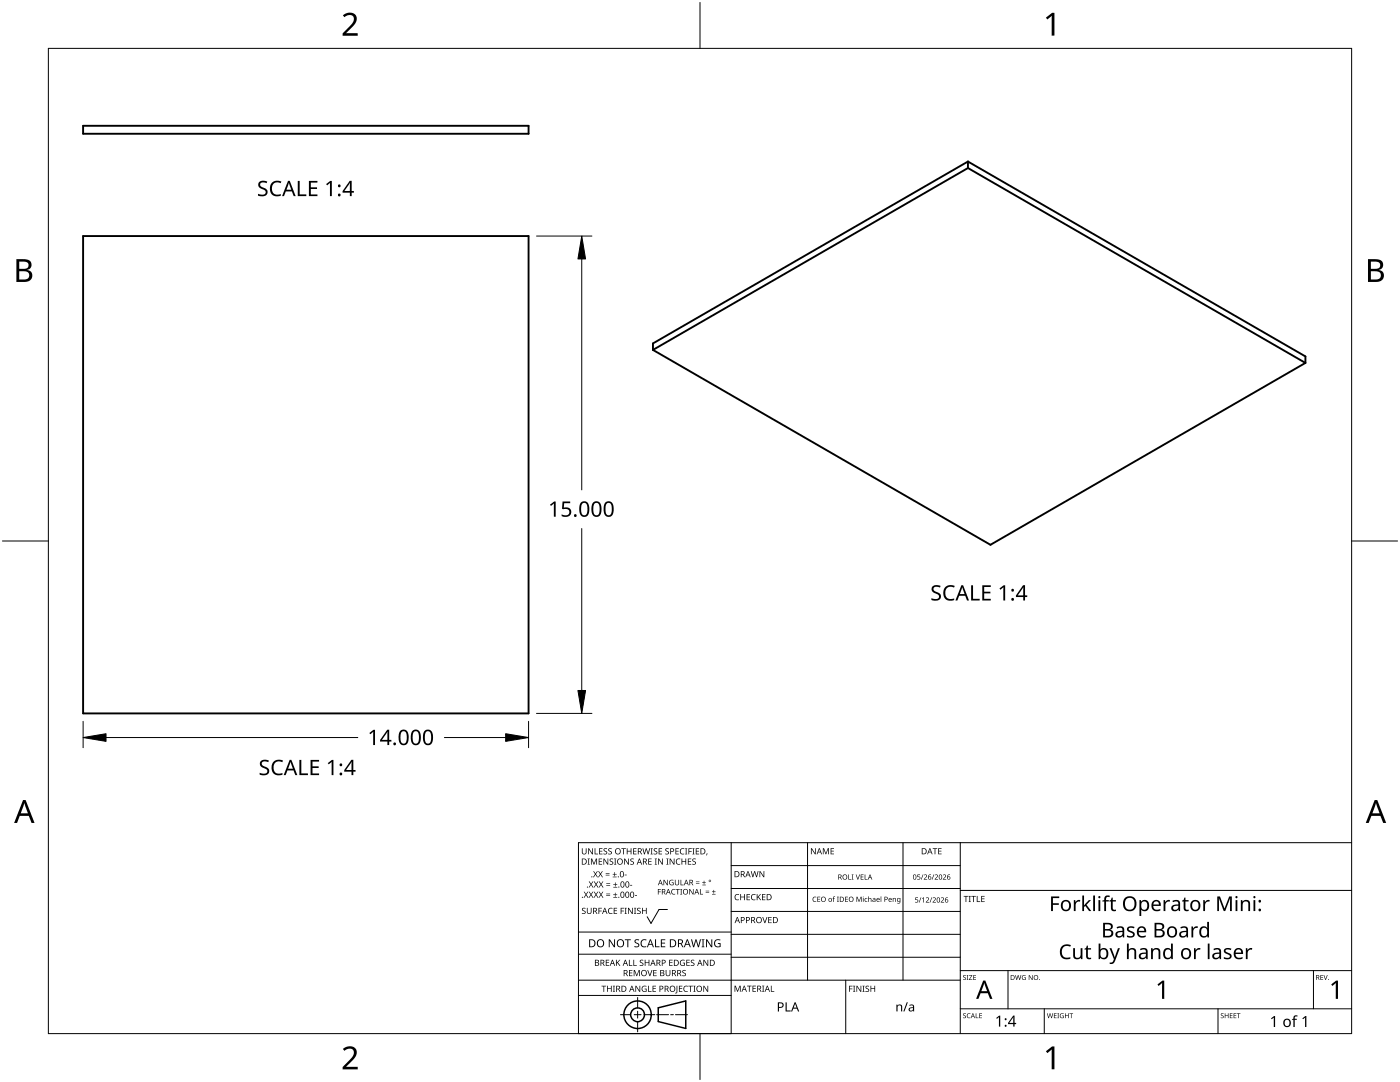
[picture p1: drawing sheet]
<svg xmlns="http://www.w3.org/2000/svg" width="279mm" height="216mm" viewBox="0 0 279 216" stroke-linecap="round" stroke-linejoin="round" font-family="sans-serif">
<path d="M16.6 25.1h88.9v1.6h-88.9zM193.2 32.2v1.3M193.2 33.5l-62.9 36.3M193.2 32.2l-62.9 36.3v1.3M193.2 32.2l67.3 38.9v1.3M193.2 33.5l67.3 38.9M16.6 47.1h88.9v95.3h-88.9zM130.3 69.8l67.4 38.9 62.8-36.3" fill="none" stroke="#000" stroke-width=".38"/>
<path d="M9.7 9.7h260v196.5h-260z" fill="none" stroke="#000" stroke-width=".2"/>
<path d="M139.7 .5v9.2M.5 108h9.2M269.7 108h9.2M139.7 206.2v9.2" fill="none" stroke="#000" stroke-width=".2"/>
<g fill="#000">
<path d="M68.4 3.1a1.64 1.64 0 0 1 2.8 .4 2.52 2.52 0 0 1-1.2 2.2l-.9 .9h2.3v.5h-3v-.4l1.2-1.2a1.95 1.95 0 0 0 .9-2.2 1.23 1.23 0 0 0-1.8 .1zM208.7 3.5l1.3-.9h.4v4.5h-.5v-4l-.9 .8zM68.4 209.3a1.64 1.64 0 0 1 2.8 .4 2.52 2.52 0 0 1-1.2 2.2l-.9 1h2.3v.5h-3v-.5l1.2-1.2a1.95 1.95 0 0 0 .9-2.1 1.23 1.23 0 0 0-1.8 .1zM208.7 209.8l1.3-1h.4v4.6h-.5v-4l-.9 .7z"/>
<path d="M3.3 51.7h1.3a1.28 1.28 0 0 1 1.7 1.3 1.04 1.04 0 0 1-.9 .9 1.23 1.23 0 0 1 1 1.5 1.23 1.23 0 0 1-1.5 .9h-1.6zM3.8 54.1v1.7h1a.86 .86 0 0 0 1-.9 .86 .86 0 0 0-1.1-.8zM3.8 52.2v1.4h.9a.78 .78 0 0 0 1-.7 .78 .78 0 0 0-1.1-.7z"/>
<path d="M273 51.7h1.3a1.28 1.28 0 0 1 1.7 1.3 1.04 1.04 0 0 1-.8 .9 1.23 1.23 0 0 1 1 1.5 1.23 1.23 0 0 1-1.6 .9h-1.6zM273.6 54.1v1.7h.9a.86 .86 0 0 0 1.1-.9 .86 .86 0 0 0-1.1-.8zM273.6 52.2v1.4h.8a.78 .78 0 0 0 1-.7 .78 .78 0 0 0-1.1-.7z"/>
<path d="M4.6 159.6h.5l1.8 4.6h-.6l-.6-1.4h-1.8l-.5 1.4h-.6zM4.8 160.2l-.7 2.1h1.5z"/>
<path d="M274.3 159.6h.6l1.7 4.6h-.6l-.5-1.4h-1.8l-.6 1.4h-.5zM274.6 160.2l-.7 2.1h1.4z"/>
</g>
<g fill="none" stroke="#000" stroke-width=".2">
<path d="M145.9 168.1v38.1h-30.5v-38.1h154.3M145.9 172.7h45.7M145.9 177.3h45.7M161.2 168.1v27.5M180.2 168.1v27.5M191.6 168.1v38.1M191.6 177.7h78.1M115.4 198.6h30.5M115.4 195.6h76.2M115.4 190.4h30.5M115.4 186h30.5M127.3 199v2.1"/>
<path d="M133.2 181.5h-1.7l-1.6 2.8-.7-1.4M145.9 181.9h45.7M145.9 186.4h45.7M145.9 191h45.7M168.8 195.6v10.6M191.6 193.7h78.1M201.2 193.7v7.6M262.1 193.7v7.6M123.8 202.5h2.1M126.6 202.5h1.3M127.3 201.8v1.4M127.3 203.8v2.1"/>
<path d="M128.6 202.5h2.1M131 202.5h2.4M133.8 202.5h.6M134.8 202.5h2.4M191.6 201.3h78.1M208.4 201.3v4.9M243.1 201.3v4.9"/>
</g>
<g fill="#000">
<path d="M116.1 169.3h.2v.8a.32 .32 0 0 0 .3 .3 .32 .32 0 0 0 .3-.3v-.8h.2v.8a.47 .47 0 0 1-.5 .4 .47 .47 0 0 1-.5-.5zM116.5 177.9h.2l.3 .5 .3-.5h.1l-.4 .6 .4 .6h-.1l-.3-.5-.4 .5h-.1l.4-.6zM117.3 171.3h.4l-.1 .1v1l.1 .1h-.4l.1-.1v-1zM117.4 169.3h.2l.6 1v-1h.1v1.2h-.1l-.7-1v1h-.1zM117.5 177.9h.2l.3 .5 .3-.5h.1l-.4 .6 .4 .6h-.1l-.4-.5-.3 .5h-.1l.4-.6zM117.5 175.9h.2l.3 .5 .3-.5h.1l-.4 .6 .5 .6h-.2l-.3-.5-.4 .5h-.1l.4-.6zM117.9 171.3h.3l.3 1 .4-1h.3v1.2h-.2v-1l-.4 1h-.1l-.4-1v1h-.2zM118.7 169.3h.1v1h.6v.2h-.7zM118.4 173.8h.1l.3 .5 .3-.5h.2l-.4 .6 .4 .7h-.1l-.4-.6-.3 .6h-.1l.4-.7zM118.5 177.9h.2l.2 .5 .3-.5h.2l-.4 .6 .4 .6h-.1l-.4-.5-.3 .5h-.1l.4-.6zM118.5 175.9h.2l.3 .5 .3-.5h.1l-.4 .6 .4 .6h-.1l-.3-.5-.4 .5h-.1l.4-.6zM119.5 171.3h.7v.1h-.6v.4h.5v.2h-.5v.4h.6v.1h-.7z"/>
<path d="M119.6 169.3h.6v.1h-.5v.4h.5v.1h-.5v.4h.5v.2h-.6zM119.4 173.8h.1l.3 .5 .3-.5h.2l-.4 .6 .4 .7h-.1l-.4-.6-.3 .6h-.2l.5-.7zM119.5 177.9h.1l.3 .5 .3-.5h.2l-.4 .6 .4 .6h-.1l-.4-.5-.3 .5h-.1l.4-.6zM119.5 175.9h.2l.3 .5 .3-.5h.1l-.4 .6 .4 .6h-.1l-.4-.5-.3 .5h-.1l.4-.6zM120.9 174.6h.8v.1h-.8zM120.9 174.2h.8v.1h-.8zM121 178.7h.8v.1h-.8zM121 178.3h.8v.1h-.8zM121 176.6h.8v.1h-.8zM121 176.3h.8v.1h-.8zM120.5 169.4l.4-.1h.3l-.1 .1a.25 .25 0 0 0-.4-.1 .25 .25 0 0 0 0 .4l.4 .3 .1 .2-.3 .3-.5-.1v-.1h.2a.27 .27 0 0 0 .4-.1 .27 .27 0 0 0-.3-.3l-.2-.2zM120.4 171.3h.2l.7 1-.1-1h.2v1.2h-.2l-.6-1v1h-.2z"/>
<path d="M121.4 169.4l.5-.1h.2v.1a.25 .25 0 0 0-.4-.1 .25 .25 0 0 0 0 .4l.4 .3v.2l-.2 .3-.5-.1v-.1h.1a.27 .27 0 0 0 .5-.1 .27 .27 0 0 0-.4-.3l-.2-.2zM122.3 174.9h.8v.2h-.8zM122.4 179h.8v.1h-.8zM122.4 177h.8v.1h-.8zM121.7 171.4l.4-.1 .3 .1-.1 .1a.25 .25 0 0 0-.4-.1 .25 .25 0 0 0 0 .4 .42 .42 0 0 1 .5 .5 .42 .42 0 0 1-.7 .2l-.1-.2 .2 .1a.27 .27 0 0 0 .5-.2 .27 .27 0 0 0-.4-.3l-.2-.2zM122.6 174h.1v.4h.4v.1h-.4v.4h-.1v-.4h-.3v-.1h.3zM122.7 178.1h.1v.4h.4v.1h-.4v.3h-.1v-.3h-.3v-.1h.3zM122.7 176.1h.2v.3h.3v.2h-.3v.3h-.2v-.3h-.3v-.2h.3zM122.6 171.3h.4l-.1 .1v1l.1 .1h-.4l.1-.1v-1zM124 169.3h.9v.1h-.4v1.1h-.1v-1.1h-.4zM124.7 174.5h.4v.2h-.4zM124.6 171.3h.1l.7 1v-1h.1v1.2h-.2l-.6-1v1h-.1z"/>
<path d="M125.7 176.6h.5v.1h-.5zM125.1 169.3h.1v.5h.7v-.5h.1v1.2h-.1v-.6h-.7v.6h-.1zM125.8 171.4l.5-.1 .2 .1v.1a.25 .25 0 0 0-.4-.1 .25 .25 0 0 0 0 .4 .42 .42 0 0 1 .4 .5 .42 .42 0 0 1-.7 .2v-.2l.1 .1a.27 .27 0 0 0 .5-.2 .27 .27 0 0 0-.4-.3l-.2-.2zM126.7 178.6h.4v.2h-.4zM126.4 169.3h.6v.1h-.5v.4h.5v.1h-.5v.4h.5v.2h-.6zM128.2 169.3h.2l.2 1 .3-1h.2l.2 1 .3-1h.1l-.3 1.2h-.1l-.3-1.1-.3 1.1h-.2zM129.4 171.3h.7v.1h-.6v.4h.5v.2h-.5v.4h.6v.1h-.7zM129.8 169.3h.5l-.2 .1v1l.2 .1h-.5l.2-.1v-1zM130.7 171.3h.4l-.1 .1v1l.1 .1h-.4l.1-.1v-1zM130.5 169.4l.4-.1h.3l-.1 .1a.25 .25 0 0 0-.4-.1 .25 .25 0 0 0 0 .4l.4 .3 .1 .2-.2 .3-.6-.1v-.1h.2a.27 .27 0 0 0 .4-.1 .27 .27 0 0 0-.3-.3l-.2-.2zM131.3 177.4h.6v.1h-.5v.4h.5v.1h-.5v.5h-.1zM131.4 169.3h.7v.1h-.5v.4h.5v.1h-.5v.4h.5v.2h-.7z"/>
<path d="M131.3 171.3h.2l.7 1v-1h.1v1.2h-.2l-.6-1v1h-.2zM132.4 175.6h.2l.6 .9v-.9h.1v1h-.2l-.6-.9v.9h-.1zM133 171.3h.4l-.1 .1v1l.1 .1h-.4l.1-.1v-1zM132.8 169.4l.4-.1h.3l-.1 .1a.25 .25 0 0 0-.3-.1 .25 .25 0 0 0 0 .4l.4 .3v.2l-.2 .3-.5-.1v-.1h.1a.27 .27 0 0 0 .5-.1 .27 .27 0 0 0-.4-.3l-.2-.2zM133.7 175.7l.5-.2 .2 .1v.1a.45 .45 0 0 0-.7 .4 .45 .45 0 0 0 .6 .4v-.3h-.2v-.1h.3v.5a.6 .6 0 0 1-.8-.1 .6 .6 0 0 1 .1-.8zM134.1 177.5l.4-.1h.3l-.1 .2a.44 .44 0 0 0-.6 .4 .44 .44 0 0 0 .6 .3 .52 .52 0 0 1-.7 0 .52 .52 0 0 1 .1-.8zM133.6 171.3h.2l.7 1v-1h.1v1.2h-.2l-.6-1v1h-.2zM134.9 177.4h.8v.1h-.4v1h-.1v-1h-.3zM135 171.5l.5-.2 .3 .1-.1 .1a.49 .49 0 0 0-.7 .4 .49 .49 0 0 0 .7 .5 .52 .52 0 0 1-.6 0 .52 .52 0 0 1-.2-.6zM134.8 169.3h.7v.1h-.6v.4h.5v.1h-.5v.4h.6v.2h-.7zM134.7 175.6h.1v.7a.28 .28 0 0 0 .3 .2 .28 .28 0 0 0 .3-.2v-.7h.1v.7a.42 .42 0 0 1-.4 .4 .42 .42 0 0 1-.4-.4zM135.8 175.6h.2v.9h.4v.1h-.6z"/>
<path d="M135.8 177.4h.3l-.1 .1v.9l.1 .1h-.3l.1-.1v-.9zM135.8 169.4l.4-.1h.4l-.1 .1h-.2a.49 .49 0 0 0-.4 .6 .49 .49 0 0 0 .7 .3 .52 .52 0 0 1-.7 .1 .52 .52 0 0 1-.2-.6zM136 171.3h.2v.5h.6v-.5h.1v1.2h-.1v-.5h-.6v.5h-.2zM136.7 169.3h.5l-.2 .1v1l.2 .1h-.5l.2-.1v-1zM137.4 169.3h.7v.1h-.6v.4h.5v.2h-.5v.5h-.1zM137.3 171.3h.7v.1h-.6v.4h.5v.2h-.5v.4h.6v.1h-.7zM137.6 177.4h.1l.6 .9v-.9h.1v1.1h-.1l-.6-.9v.9h-.1zM138.2 169.3h.4l-.1 .1v1l.1 .1h-.4l.1-.1v-1zM138.9 176.2h.7v.1h-.7zM138.9 175.9h.7v.1h-.7zM138.2 171.4l.4-.1 .3 .1-.1 .1a.25 .25 0 0 0-.4-.1 .25 .25 0 0 0 0 .4 .42 .42 0 0 1 .5 .5 .42 .42 0 0 1-.7 .2l-.1-.2 .2 .1a.27 .27 0 0 0 .5-.2 .27 .27 0 0 0-.4-.3l-.2-.2zM138.9 169.3h.6v.1h-.5v.4h.5v.1h-.5v.4h.5v.2h-.6z"/>
<path d="M139.7 177.4h.1v1h.5v.1h-.6zM140.1 176.5h.8v.1h-.8zM140.5 175.7h.1v.3h.3v.2h-.3v.3h-.1v-.3h-.4v-.2h.4zM140.8 178h.7v.2h-.7zM140.8 177.7h.7v.1h-.7zM141 170.3h.2l-.3 .4zM142.1 178.4h.7v.1h-.7zM142.4 177.6h.1v.3h.3v.1h-.3v.3h-.1v-.3h-.3v-.1h.3zM146.8 178.6l.4-.2 .3 .1v.1a.49 .49 0 0 0-.7 .4 .49 .49 0 0 0 .7 .5 .52 .52 0 0 1-.7 0 .52 .52 0 0 1-.2-.6zM147.7 178.4h.2v.5h.6v-.5h.2v1.2h-.2v-.5h-.6v.5h-.2zM149 178.4h.7v.1h-.5v.4h.4v.2h-.4v.4h.5v.1h-.7zM150 178.6l.5-.2 .3 .1-.1 .1a.49 .49 0 0 0-.7 .4 .49 .49 0 0 0 .8 .5 .52 .52 0 0 1-.7 0 .52 .52 0 0 1-.2-.6z"/>
<path d="M149.8 173.8h.2l.3 1.1 .2-1.1h.2l.3 1.1 .2-1.1h.2l-.3 1.2h-.2l-.3-1-.3 1h-.1zM151 178.4h.2v.6l.5-.6h.2l-.5 .5 .5 .7h-.2l-.4-.6-.1 .6h-.2zM151.6 173.8h.1l.7 1v-1h.1v1.2h-.1l-.7-1v1h-.1zM152.1 178.4h.7v.1h-.6v.4h.5v.2h-.5v.4h.6v.1h-.7zM162.3 179.1l.3-.2 .3 .1h-.2a.42 .42 0 0 0-.4 .6 .42 .42 0 0 0 .6 .2 .48 .48 0 0 1-.7-.1 .48 .48 0 0 1 .1-.6zM161.8 169.3h.2l.7 1v-1h.1v1.2h-.2l-.6-1v1h-.2zM163.1 178.9h.6v.1h-.5v.4h.5v.1h-.5v.3h.5v.2h-.6zM164.2 169.3h.2l.4 .9 .4-.9h.2v1.2h-.1v-1.1l-.4 1.1h-.1l-.4-1.1v1.1h-.2zM165.8 169.3h.6v.1h-.5v.4h.5v.1h-.5v.4h.5v.2h-.6zM166.3 178.9h.4l-.3 .2 .2 .2h-.2v.7h-.1v-.7h-.2zM167 178.9h.4l-.1 .1v.9l.1 .1h-.4l.2-.1v-.9zM168.7 178.9h.5v.1h-.4v.4h.4v.1h-.4v.3h.4v.2h-.5z"/>
<path d="M169.3 174.5h.1v.9h.5v.1h-.6zM170 174.5h.3l-.1 .1v.8l.1 .1h-.3l.1-.1v-.8zM170.8 174.5h.1l.3 .9 .3-.9h.1l-.3 1h-.2zM170.9 178.9h.2l.3 .9 .4-.9h.2v1.1h-.2v-.9l-.4 .9-.4-.9 .1 .9h-.2zM172.2 179.2h.1v.8h-.1zM171.8 174.5h.5v.1h-.4v.3h.4v.1h-.4v.4h.4v.1h-.5zM172.6 174.5h.1v.9h.4v.1h-.5zM172.6 179.3l.4-.1 .1 .1a.28 .28 0 0 0-.4 .3 .28 .28 0 0 0 .4 .2l-.2 .2-.3-.1zM173.3 178.9h.1v.4a.29 .29 0 0 1 .3-.1 .29 .29 0 0 1 .2 .3v.5h-.1v-.5a.21 .21 0 0 0-.3-.2 .21 .21 0 0 0-.1 .3v.4h-.1zM175.8 178.9h.1v1.1h-.1zM178.2 179.2l.1 .1a.29 .29 0 0 1 .3-.1 .29 .29 0 0 1 .2 .3v.5h-.1v-.5a.21 .21 0 0 0-.3-.2 .21 .21 0 0 0-.1 .3v.4h-.1zM182.7 179.1h.5v.1h-.4v.3a.34 .34 0 0 1 .4 .1 .34 .34 0 0 1-.1 .5 .34 .34 0 0 1-.5-.2 .27 .27 0 0 0 .4 .1 .27 .27 0 0 0 .1-.3 .27 .27 0 0 0-.4-.1z"/>
<path d="M183.1 174.5h.5v.1h-.4v.3a.34 .34 0 0 1 .4 .2 .34 .34 0 0 1-.1 .4 .34 .34 0 0 1-.5-.1 .27 .27 0 0 0 .4 .1 .27 .27 0 0 0 .1-.4 .27 .27 0 0 0-.4-.1zM183.7 179.1h.2l-.4 1h-.1zM184.2 174.5h.1l-.4 1h-.1zM184.4 174.6a.37 .37 0 0 1 .6 0 .37 .37 0 0 1-.3 .6l-.2 .2h.5v.1h-.6l.2-.4a.27 .27 0 0 0 .3-.3 .27 .27 0 0 0-.4-.2zM185.9 179.1h.1l-.3 1h-.2zM186.3 174.5h.2l-.4 1h-.2zM186.1 169.3h.9v.1h-.3v1.1h-.2v-1.1h-.4zM186.5 174.6a.37 .37 0 0 1 .6 0 .37 .37 0 0 1-.2 .6l-.2 .2h.5v.1h-.7l.3-.4a.27 .27 0 0 0 .3-.3 .27 .27 0 0 0-.4-.2zM187.2 169.3h.7v.1h-.5v.4h.5v.1h-.5v.4h.5v.2h-.7zM188.2 174.6a.37 .37 0 0 1 .6 0 .37 .37 0 0 1-.3 .6l-.2 .2h.5v.1h-.6l.2-.4a.27 .27 0 0 0 .3-.3 .27 .27 0 0 0-.4-.2zM192.3 178.8h.9v.1h-.3v1.1h-.2v-1.1h-.4zM193.3 178.8h.5l-.2 .1v1l.2 .1h-.5l.2-.1v-1z"/>
<path d="M193.8 178.8h1v.1h-.4v1.1h-.2v-1.1h-.4zM194.9 178.8h.2v1.1h.5v.1h-.7zM195.8 178.8h.7v.1h-.5v.4h.5v.1h-.5v.5h.5v.1h-.7zM214.3 179.6h.3l.1 .4 .3-.4h.6l-.1 .3h-.4l-.4 .4v1.5h-.4zM220.5 178.9l.8-.2h.2l-.1 .3a.46 .46 0 0 0-.6 0 .46 .46 0 0 0-.1 .6h.6v.3h-.6v1.9h-.3v-1.9h-.4v-.2l.4-.1zM232.2 179.6h.3l.1 .4 .4-.4h.5l-.1 .3h-.4l-.3 .4-.1 1.5h-.4zM240.1 179.6h.3l.1 .4 .4-.4h.5v.3h-.5l-.3 .4-.1 1.5h-.4zM116.2 181.3l.4-.2 .3 .1-.1 .1a.25 .25 0 0 0-.4-.1 .25 .25 0 0 0 0 .4l.4 .2 .1 .3-.3 .3-.5-.1v-.1h.2a.27 .27 0 0 0 .4-.1 .27 .27 0 0 0-.3-.3l-.2-.2zM117.1 181.1h.2v.8a.32 .32 0 0 0 .3 .3 .32 .32 0 0 0 .3-.3v-.8h.2v.8a.47 .47 0 0 1-.5 .5 .47 .47 0 0 1-.5-.5zM119.4 181.1h.7v.2h-.5v.4h.5v.1h-.5v.6h-.2zM120 196.7h1v.1h-.4v1.1h-.2v-1.1h-.4zM120.9 191.5h.7v.1h-.5v.4h.4v.2h-.4v.4h.5v.1h-.7z"/>
<path d="M121.5 181.3l.4-.2 .4 .1-.1 .1a.49 .49 0 0 0-.7 .5 .49 .49 0 0 0 .7 .4 .52 .52 0 0 1-.6 .1 .52 .52 0 0 1-.3-.6zM121.1 196.7h.2v.5h.6v-.5h.2v1.2h-.2v-.6h-.6v.6h-.2zM121.5 187.4h.2l.9 1.3v-1.3h.1v1.6h-.2l-.8-1.3v1.3h-.2zM122.3 196.7h.4l-.1 .1v1l.1 .1h-.4l.2-.1v-1zM122.5 181.1h.7v.2h-.6v.4h.5v.1h-.5v.4h.6v.2h-.7zM122.9 191.5h.2v.6l.5-.6h.2l-.5 .5 .5 .7h-.2l-.4-.6-.1 .6h-.2zM123.9 181.1h.6v.2h-.5v.4h.5v.1h-.5v.6h-.1zM124.7 181.1h.4l-.2 .2v.9l.2 .2h-.4l.1-.2v-.9zM124.7 187.4h1.2v.2h-.5v1.4h-.2v-1.4h-.5zM125.5 191.5h.2v1.1h.5v.1h-.7zM125.5 193.6h.7v.1h-.5v.4h.5v.1h-.5v.4h.5v.2h-.7zM125.3 181.1h.2l.7 1.1-.1-1.1h.2v1.3h-.2l-.6-1v1h-.2z"/>
<path d="M126.4 191.5h.2v1.1h.5v.1h-.7zM126.5 181.1h.5l-.2 .2v.9l.2 .2h-.5l.2-.2v-.9zM126.5 193.6h.2l.4 1 .4-1h.2v1.2h-.2v-1.1l-.4 1.1h-.1l-.4-1.1v1.1h-.1zM126.7 187.6l.3-.2 .6 .1-.2 .1a.33 .33 0 0 0-.6 .2 .33 .33 0 0 0 .4 .4 .47 .47 0 0 1 .4 .6 .47 .47 0 0 1-.7 .2h-.3v-.2h.2a.35 .35 0 0 0 .6-.2 .35 .35 0 0 0-.5-.4l-.3-.2zM126.8 196.7h.2l.6 1v-1h.2v1.2h-.2l-.7-1 .1 1h-.2zM127.2 181.3l.4-.2 .3 .1-.1 .1a.25 .25 0 0 0-.4-.1 .25 .25 0 0 0 0 .4l.4 .2 .1 .3-.3 .3-.5-.1v-.1h.2a.27 .27 0 0 0 .4-.1 .27 .27 0 0 0-.3-.3l-.2-.2zM127.7 191.6l.5-.1 .2 .1v.1a.25 .25 0 0 0-.4-.1 .25 .25 0 0 0 0 .4l.4 .2v.3l-.2 .2h-.5v-.2l.1 .1a.27 .27 0 0 0 .5-.2 .27 .27 0 0 0-.4-.3l-.2-.2zM128 187.6l.6-.2 .4 .1v.2a.64 .64 0 0 0-1 .5 .64 .64 0 0 0 1 .6v.2a.83 .83 0 0 1-1.1-.3 .83 .83 0 0 1 .1-1.1zM128.2 196.8l.6-.1 .2 .1v.1a.5 .5 0 0 0-.8 .4 .5 .5 0 0 0 .7 .5v-.4h-.3v-.1h.4v.6a.66 .66 0 0 1-.8-.2 .66 .66 0 0 1 0-.9zM128.1 181.1h.2v.6h.6v-.6h.2v1.3h-.2v-.6h-.6v.6h-.2zM129.2 193.6h.1l.4 1 .3-1h.2l-.4 1.2h-.2zM129.3 196.7h.2v1.1h.5v.1h-.7z"/>
<path d="M128.7 191.5h.1v.5h.6v-.5h.2v1.2h-.2v-.5h-.6v.5h-.1zM130.7 187.4h.2v1.4h.7v.2h-.9zM130.2 196.7h.7v.1h-.5v.4h.5v.1h-.5v.5h.5v.1h-.7zM130.4 193.6h.6v.1h-.5v.4h.5v.1h-.5v.4h.5v.2h-.6zM131.9 187.4h.9v.2h-.7v.5h.6v.2h-.6v.5h.7v.2h-.9zM132.8 193.6h.2v.7a.32 .32 0 0 0 .3 .4 .32 .32 0 0 0 .3-.4v-.7h.2v.7a.47 .47 0 0 1-.5 .5 .47 .47 0 0 1-.5-.5zM133.5 191.5h.7v.1h-.5v.4h.5v.2h-.5v.4h.5v.1h-.7zM135 196.7h.2v1.3l-.1 .2h-.3l-.1-.1 .3-.2zM135.5 196.7h.7v.1h-.5v.4h.4v.1h-.4v.5h.5v.1h-.7zM135.8 191.7l.5-.2 .4 .1-.1 .1a.5 .5 0 0 0-.8 .4 .5 .5 0 0 0 .7 .5v-.4h-.2v-.1h.4v.6a.66 .66 0 0 1-.9-.1 .66 .66 0 0 1 0-.9zM136.2 193.7l.4-.2 .3 .1-.1 .1a.25 .25 0 0 0-.4-.1 .25 .25 0 0 0 0 .4 .42 .42 0 0 1 .5 .6 .42 .42 0 0 1-.7 .2l-.1-.2h.2a.27 .27 0 0 0 .5-.1 .27 .27 0 0 0-.4-.3l-.2-.2zM136.5 196.8l.5-.1 .3 .1-.1 .1a.49 .49 0 0 0-.7 .4 .49 .49 0 0 0 .8 .4 .52 .52 0 0 1-.7 .1 .52 .52 0 0 1-.2-.6z"/>
<path d="M137 191.5h.7v.1h-.6v.4h.5v.2h-.5v.4h.6v.1h-.7zM137.4 196.7h.9v.1h-.4v1.1h-.1v-1.1h-.4zM137.9 191.6l.4-.1 .3 .1-.1 .1a.25 .25 0 0 0-.4-.1 .25 .25 0 0 0 0 .4l.4 .2 .1 .3-.2 .2h-.6v-.2l.2 .1a.27 .27 0 0 0 .5-.2 .27 .27 0 0 0-.4-.3l-.2-.2zM138.4 196.7h.4l-.1 .1v1l.1 .1h-.4l.1-.1v-1zM137.9 187.4h.2l.3 1.4 .4-1.4h.2l.4 1.4 .3-1.4h.2l-.4 1.6h-.2l-.4-1.3-.4 1.3h-.2zM140 187.4h.6l-.2 .2v1.3l.2 .1h-.6l.2-.1v-1.3zM140.4 196.7h.1l.7 1v-1h.1v1.2h-.1l-.7-1v1h-.1zM140.4 191.5h.2l.6 1v-1h.1v1.2h-.1l-.7-1v1h-.1zM140.9 187.4h.2l.9 1.3v-1.3h.2v1.6h-.3l-.8-1.3v1.3h-.2zM142.7 187.6l.7-.2 .4 .1-.1 .2a.65 .65 0 0 0-1 .5 .65 .65 0 0 0 .9 .6v-.4h-.3v-.2h.5v.7a.86 .86 0 0 1-1.1-.1 .86 .86 0 0 1 0-1.2zM146.6 196.7h.2l.4 1 .4-1h.2v1.2h-.1v-1.1l-.4 1.1h-.2l-.4-1.1v1.1h-.1zM149.1 196.7h.9v.1h-.4v1.1h-.1v-1.1h-.4z"/>
<path d="M150.2 196.7h.7v.1h-.6v.4h.5v.1h-.5v.5h.6v.1h-.7zM152.1 183h.2l.3 1 .4-1h.2l-.5 1.2h-.1zM152.1 196.7h.4l-.1 .1v1l.1 .1h-.4l.1-.1v-1zM153.8 196.7h.2v1.1h.5v.1h-.7zM153.3 183h.7v.1h-.5v.4h.5v.1h-.5v.5h.5v.1h-.7zM169.5 196.7h.6v.1h-.5v.5h.5v.1h-.5v.5h-.1zM170.2 196.7h.5l-.2 .1v1l.2 .1h-.5l.2-.1v-1zM170.9 196.7h.2l.6 1v-1h.2v1.2h-.2l-.6-1v1h-.2zM172.1 196.7h.5l-.2 .1v1l.2 .1h-.5l.2-.1v-1zM172.8 196.8l.4-.1h.2v.2a.25 .25 0 0 0-.4-.1 .25 .25 0 0 0 0 .4l.4 .2 .1 .3-.3 .2h-.5v-.2l.2 .1a.27 .27 0 0 0 .4-.2 .27 .27 0 0 0-.3-.3l-.3-.2zM173.7 196.7h.2v.5h.6v-.5h.2v1.2h-.2v-.6h-.6v.6h-.2zM181 200h.2l-.7 1.8h-.2z"/>
<path d="M184 179.3l.4-.2v1h-.1v-.9l-.2 .2zM184.8 179.2a.37 .37 0 0 1 .6 0 .37 .37 0 0 1-.3 .6l-.2 .2h.5v.1h-.6l.2-.4a.27 .27 0 0 0 .3-.3 .27 .27 0 0 0-.4-.2zM186.1 179.2a.37 .37 0 0 1 .6 0 .37 .37 0 0 1-.2 .6l-.2 .2h.5v.1h-.7l.3-.4a.27 .27 0 0 0 .3-.3 .27 .27 0 0 0-.4-.2zM187.8 179.2a.37 .37 0 0 1 .6 0 .37 .37 0 0 1-.3 .6l-.2 .2h.5v.1h-.7l.3-.4a.27 .27 0 0 0 .3-.3 .27 .27 0 0 0-.4-.2zM192.2 194.7l.4-.1h.2l-.1 .1a.24 .24 0 0 0-.3 0 .24 .24 0 0 0-.1 .3 .24 .24 0 0 0 .4 .1l.1 .1-.1 .3h-.4l-.1-.1a.24 .24 0 0 0 .3 .1 .24 .24 0 0 0 .1-.3l-.4-.3zM192.9 194.6h.4l-.1 .1v.7l.1 .1h-.4l.1-.1v-.7zM193.4 194.6h.6l-.5 .8h.6v.1h-.7l.5-.8h-.5zM194.2 194.6h.6v.1h-.4v.3h.4v.1h-.4v.3h.4v.1h-.6zM202.6 194.6h.1l.2 .8 .2-.8h.2l.2 .8 .2-.8h.1l-.2 .9h-.2l-.2-.8-.2 .8h-.2zM204.1 194.7l.3-.1h.3l-.1 .1a.4 .4 0 0 0-.6 .4 .4 .4 0 0 0 .6 .3v-.3l-.2-.1h.3v.5a.53 .53 0 0 1-.7-.1 .53 .53 0 0 1 .1-.7zM205.3 194.6h.2l.5 .8v-.8h.1v.9h-.2l-.5-.8v.8h-.1zM209.8 178.9h1.6v.3h-1.3v1h1.2v.4h-1.2v1.2h-.3z"/>
<path d="M211.9 188.8a1.63 1.63 0 0 1 1.8-.2l-.1 .3-.8-.1a1.19 1.19 0 0 0-.8 1.5 1.19 1.19 0 0 0 1.6 .7v.3a1.5 1.5 0 0 1-1.8-.3 1.5 1.5 0 0 1-.1-1.9zM214.2 189.2h.3v1.4a.59 .59 0 0 0 .8 .5 .59 .59 0 0 0 .4-.8v-1.1h.3v2.2h-.3v-.3a.84 .84 0 0 1-.9 .3 .84 .84 0 0 1-.6-.8zM216 178.7h.3v2l1-1.1h.4l-.9 .9 1 1.3h-.4l-.8-1-.3 .2v.8h-.3zM216.9 188.7h.2v.5h.6v.3h-.6v1.2l.2 .4h.5v.3a.67 .67 0 0 1-1.1-.7v-1.2h-.3v-.2l.4-.1zM221.4 189.2h.4l.7 1.8 .6-1.8h.4l-.9 2.5a.83 .83 0 0 1-1.1 .6v-.3h.5l.3-.6zM221.9 179.1h.2v.5h.6v.3h-.6v1.2l.2 .4h.4v.3a.67 .67 0 0 1-1-.6v-1.3h-.3v-.2l.3-.1zM224.9 188.3h.4l-.1 1.2a.84 .84 0 0 1 1-.3 .84 .84 0 0 1 .6 .8v1.4h-.4v-1.4a.59 .59 0 0 0-.7-.5 .59 .59 0 0 0-.4 .8v1.1h-.4zM225 185.1a1.29 1.29 0 0 1 1.4-.1l-.1 .3-.5-.2a.35 .35 0 0 0-.5 .2 .35 .35 0 0 0 .3 .4l.7 .4 .2 .3a1 1 0 0 1-1.6 .6v-.4l.7 .2 .5-.1v-.4l-.5-.2a.65 .65 0 0 1-.6-1zM229.7 189.2h.3l.1 .3a.83 .83 0 0 1 .9-.3 .83 .83 0 0 1 .6 .8v1.4h-.4v-1.4a.59 .59 0 0 0-.7-.5 .59 .59 0 0 0-.4 .7v1.2h-.4zM231 196.4l1-.7h.4v3.6h-.5v-3.2l-.7 .6zM236.4 179.1h.2v.5h.6v.3h-.6v1.2l.2 .4h.4v.3a.67 .67 0 0 1-1-.6v-1.3h-.3v-.2l.3-.1zM237.8 184.9h.3v.4l.4-.4 .6-.1-.1 .4h-.5l-.3 .3-.1 1.6h-.3z"/>
<path d="M238.3 189.2h.3v.4l.4-.4h.6l-.1 .3h-.5l-.3 .3-.1 1.6h-.3zM242.9 178.9h.6l.9 2.4 .9-2.4h.5v2.9h-.3v-2.6l-1 2.6h-.3l-.9-2.6v2.6h-.4zM244.4 189.4a1.29 1.29 0 0 1 1.4-.1l-.2 .3-.4-.1a.35 .35 0 0 0-.6 .1 .35 .35 0 0 0 .4 .5l.7 .3 .1 .4a1 1 0 0 1-1.6 .5v-.3l.7 .1 .5-.1v-.4l-.5-.2a.65 .65 0 0 1-.5-1zM247.6 179.6h.3l.1 .3a.83 .83 0 0 1 .9-.3 .83 .83 0 0 1 .6 .8v1.4h-.4v-1.4a.59 .59 0 0 0-.7-.5 .59 .59 0 0 0-.4 .8v1.1h-.4zM248.6 189.2h.3l.1 .4 .4-.4h.5v.3h-.5l-.3 .3-.1 1.6h-.4zM263.5 194.6h.6v.1h-.5v.3h.4v.1h-.4v.3h.5v.1h-.6zM264.1 194.6h.2l.2 .8 .3-.8h.2l-.4 .9h-.1zM265.7 196.4l1-.7h.3v3.6h-.4v-3.2l-.7 .6zM156.8 200h.2v1.6h.8v.2h-1zM178.9 200.4h.2v.2a.52 .52 0 0 1 .6-.2 .52 .52 0 0 1 .4 .5v.9h-.3v-.9a.37 .37 0 0 0-.4-.3 .37 .37 0 0 0-.3 .5v.7h-.2zM192.2 202.3l.4-.1h.2l-.1 .1a.24 .24 0 0 0-.3 0 .24 .24 0 0 0-.1 .3 .24 .24 0 0 0 .4 .1l.1 .2-.1 .2-.4 .1-.1-.2a.24 .24 0 0 0 .3 .1 .24 .24 0 0 0 .1-.3l-.4-.2zM193.1 202.3l.6-.1-.3 .1a.4 .4 0 0 0-.3 .5 .4 .4 0 0 0 .5 .2 .46 .46 0 0 1-.6 0 .46 .46 0 0 1 .1-.7z"/>
<path d="M194.7 202.2h.1v.8h.5v.2h-.6zM195.4 202.2h.6v.1h-.4v.3h.4v.1h-.4v.4h.4v.1h-.6zM198.8 203.1l.6-.4h.2v2.1h-.2v-1.9l-.5 .4zM209 202.2h.1l.2 .8 .2-.8h.1l.3 .8 .2-.8h.1l-.3 1h-.1l-.2-.9-.3 .9h-.1zM210.3 202.2h.6v.1h-.4v.3h.3v.1h-.3v.4h.4v.1h-.6zM211 202.2h.4l-.2 .1v.8l.2 .1h-.4l.1-.1v-.8zM211.6 202.3l.7-.1-.1 .1a.4 .4 0 0 0-.6 .4 .4 .4 0 0 0 .6 .3v-.2l-.2-.2h.3v.5a.53 .53 0 0 1-.7-.1 .53 .53 0 0 1 0-.7zM212.5 202.2h.2v.4h.5v-.4h.1v1h-.1v-.5h-.5v.5h-.2zM213.4 202.2h.8v.1h-.3v.9h-.2v-.9h-.3zM243.7 202.3l.3-.1h.2v.1a.24 .24 0 0 0-.3 0 .24 .24 0 0 0-.1 .3 .24 .24 0 0 0 .3 .1l.1 .2-.1 .2-.4 .1-.1-.2a.24 .24 0 0 0 .4 .1 .24 .24 0 0 0 0-.3l-.3-.2zM244.4 202.2h.2v.4h.5v-.4h.1v1h-.1v-.5h-.5v.5h-.2zM245.4 202.2h.6v.1h-.4v.3h.4v.1h-.4v.4h.4v.1h-.6z"/>
<path d="M246.2 202.2h.5v.1h-.4v.3h.4v.1h-.4v.4h.4v.1h-.5zM246.8 202.2h.8v.1h-.3v.9h-.2v-.9h-.3zM253.7 203.2l.6-.5h.2v2.2h-.3v-1.9l-.4 .4zM258.2 202.7l.3-.1h.5l-.1 .3-.4-.1-.1 .2v.3h.4v.2h-.4v1.4h-.3v-1.4h-.3l.3-.2zM259.9 203.2l.6-.5h.2v2.2h-.2v-1.9l-.5 .4z"/>
<path d="M116.1 171.3h.4a.61 .61 0 0 1 .6 .6 .61 .61 0 0 1-.6 .6h-.4zM116.3 171.4v1h.1a.48 .48 0 0 0 .5-.5 .48 .48 0 0 0-.4-.5z"/>
<path d="M122.7 169.9a.61 .61 0 0 1 1.2 0 .61 .61 0 0 1-1.2 0zM123 169.5a.47 .47 0 0 0-.1 .7 .47 .47 0 0 0 .8 0v-.1a.45 .45 0 0 0-.1-.6 .45 .45 0 0 0-.6 0z"/>
<path d="M123.1 171.9a.61 .61 0 0 1 1.2 0 .61 .61 0 0 1-1.2 0zM123.5 171.5l-.2 .4a.45 .45 0 0 0 .7 .4 .45 .45 0 0 0 0-.8l-.2-.1z"/>
<path d="M123.9 173.9a.51 .51 0 0 1 .6 .1 .51 .51 0 0 1 0 .7 .44 .44 0 0 1-.6 .3 .44 .44 0 0 1-.2-.6zM123.9 174v.1a.48 .48 0 0 0 .3 .8 .53 .53 0 0 0 .2-.5 .53 .53 0 0 0-.4-.4z"/>
<path d="M124 178a.44 .44 0 0 1 .5 0 .44 .44 0 0 1 .1 .5 .46 .46 0 0 1-.4 .7 .46 .46 0 0 1-.4-.7zM124.1 178.1l-.1 .2a.45 .45 0 0 0 .3 .7 .53 .53 0 0 0 .2-.5 .53 .53 0 0 0-.4-.4z"/>
<path d="M124 176a.44 .44 0 0 1 .5 0 .44 .44 0 0 1 .1 .5 .46 .46 0 0 1-.4 .6 .46 .46 0 0 1-.4-.7zM124.1 176.1l-.1 .4a.31 .31 0 0 0 .2 .5 .31 .31 0 0 0 .3-.5l-.1-.4z"/>
<path d="M124.9 178a.5 .5 0 0 1 .7 .1 .5 .5 0 0 1 0 .6 .44 .44 0 0 1-.6 .4 .44 .44 0 0 1-.2-.6zM125 178.1a.48 .48 0 0 0-.1 .6 .48 .48 0 0 0 .4 .3l.1-.8-.2-.2z"/>
<path d="M124.9 176a.44 .44 0 0 1 .6 0 .44 .44 0 0 1 .1 .5 .46 .46 0 0 1-.5 .6 .46 .46 0 0 1-.3-.7zM125 176.1l-.1 .4a.31 .31 0 0 0 .3 .5 .31 .31 0 0 0 .2-.5v-.4z"/>
<path d="M125.9 178a.5 .5 0 0 1 .6 .1 .5 .5 0 0 1 0 .6 .44 .44 0 0 1-.5 .4 .44 .44 0 0 1-.2-.6zM126 178.1l-.1 .1a.48 .48 0 0 0 .4 .8 .53 .53 0 0 0 .2-.5 .53 .53 0 0 0-.5-.4z"/>
<path d="M127.3 169.3h.3a.35 .35 0 0 1 .5 .2 .35 .35 0 0 1-.3 .4l.4 .6h-.2l-.3-.5h-.3v.5h-.1zM127.4 169.4v.4h.2a.23 .23 0 0 0 .3-.2 .23 .23 0 0 0-.3-.2z"/>
<path d="M127.5 171.3h.2l.4 1.2h-.1l-.2-.4h-.4l-.2 .4h-.1zM127.6 171.5l-.2 .5h.4z"/>
<path d="M128.3 171.3h.3a.35 .35 0 0 1 .5 .2 .35 .35 0 0 1-.3 .5l.4 .5h-.2l-.3-.5h-.2v.5h-.2zM128.5 171.4v.5h.1a.23 .23 0 0 0 .3-.2 .23 .23 0 0 0-.3-.3z"/>
<path d="M131.7 175.5h.1l.5 1.1h-.2l-.1-.3h-.4l-.2 .3h-.1zM131.8 175.7l-.2 .5h.4z"/>
<path d="M132.1 177.4h.3a.31 .31 0 0 1 .4 .2 .31 .31 0 0 1-.2 .4l.3 .5h-.2l-.3-.5h-.2v.5h-.1zM132.2 177.5v.4h.2a.21 .21 0 0 0 .2-.2 .21 .21 0 0 0-.2-.2z"/>
<path d="M133.3 177.4h.1l.5 1.1h-.2l-.1-.4h-.4l-.2 .4h-.1zM133.4 177.5l-.2 .5h.4z"/>
<path d="M133.8 169.3h.6l.1 .2-.1 .4-.5 .1v.5h-.1zM133.9 169.4v.5a.29 .29 0 0 0 .5-.3 .29 .29 0 0 0-.5-.2z"/>
<path d="M136.9 175.5h.1l.4 1.1h-.1l-.1-.3h-.5l-.1 .3h-.1zM137 175.7l-.2 .5h.3z"/>
<path d="M136.2 177.9a.55 .55 0 0 1 1.1 0 .55 .55 0 0 1-1.1 0zM136.4 177.9a.45 .45 0 0 0 .9 0 .45 .45 0 0 0-.9 0z"/>
<path d="M137.6 175.6h.3a.31 .31 0 0 1 .4 .2 .31 .31 0 0 1-.2 .4l.3 .4h-.2l-.2-.4h-.3v.4h-.1zM137.7 175.7v.4h.2a.21 .21 0 0 0 .3-.2 .21 .21 0 0 0-.3-.2z"/>
<path d="M139 177.4h.1l.4 1.1h-.1l-.1-.4h-.5l-.1 .4h-.1zM139.1 177.5l-.2 .5h.3z"/>
<path d="M139.8 169.3h.4a.54 .54 0 0 1 .6 .6 .56 .56 0 0 1-.7 .6h-.3zM140 169.4v.9h.1a.48 .48 0 0 0 .5-.4 .48 .48 0 0 0-.4-.5z"/>
<path d="M141.4 175.8a.25 .25 0 0 1 .5 0 .25 .25 0 0 1-.5 0zM141.5 175.8a.15 .15 0 0 0 .3 0 .15 .15 0 0 0-.3 0z"/>
<path d="M146.6 173.8h.4a.61 .61 0 0 1 .6 .6 .61 .61 0 0 1-.7 .6h-.3zM146.8 174v.9h.1a.43 .43 0 0 0 .5-.5 .41 .41 0 0 0-.4-.4z"/>
<path d="M147.8 173.8h.4a.35 .35 0 0 1 .4 .3 .35 .35 0 0 1-.2 .4l.3 .5h-.2l-.3-.5h-.2v.5h-.2zM148 174v.4h.2a.23 .23 0 0 0 .3-.2 .23 .23 0 0 0-.3-.2z"/>
<path d="M149.2 173.8h.1l.5 1.2h-.1l-.2-.3h-.5l-.1 .3h-.2zM149.3 174l-.2 .5h.4z"/>
<path d="M153 178.4h.4a.55 .55 0 0 1 .6 .6 .56 .56 0 0 1-.6 .6h-.4zM153.2 178.5v1h.1a.48 .48 0 0 0 .5-.5 .48 .48 0 0 0-.4-.5z"/>
<path d="M163.4 169.2h.2l.5 1.3h-.2l-.2-.4h-.4l-.2 .4h-.1zM163.5 169.4l-.2 .6h.4z"/>
<path d="M163.8 179.4a.51 .51 0 0 1 1 0 .51 .51 0 0 1-1 0zM164 179.4a.4 .4 0 0 0 .8 0 .4 .4 0 0 0-.8 0z"/>
<path d="M165.3 179.6a.38 .38 0 0 1 .7 0 .38 .38 0 0 1-.7 0zM165.5 179.6a.27 .27 0 0 0 .5 0 .27 .27 0 0 0-.5 0z"/>
<path d="M167.3 174.5h.3a.29 .29 0 0 1 .3 .2 .29 .29 0 0 1-.1 .4l.2 .4h-.1l-.3-.4h-.2v.4h-.1zM167.4 174.6v.4h.2a.2 .2 0 0 0 .2-.2 .2 .2 0 0 0-.2-.2z"/>
<path d="M167.6 178.9h.3a.51 .51 0 0 1 .5 .6 .51 .51 0 0 1-.5 .5h-.3zM167.7 179v.8h.4l.2-.2v-.4z"/>
<path d="M168.1 175a.51 .51 0 0 1 1 0 .51 .51 0 0 1-1 0zM168.3 175a.38 .38 0 0 0 .7 0 .38 .38 0 0 0-.7 0z"/>
<path d="M169.3 179.4a.51 .51 0 0 1 1 0 .51 .51 0 0 1-1 0zM169.5 179.4a.4 .4 0 0 0 .8 0 .4 .4 0 0 0-.8 0z"/>
<path d="M173.6 174.5h.1l.4 1h-.1l-.2-.3h-.4l-.1 .3h-.1zM173.6 174.6l-.1 .5h.3z"/>
<path d="M174.2 179.2l.5 .1v.7l-.1-.2a.26 .26 0 0 1-.4 .2 .26 .26 0 0 1-.1-.4 .26 .26 0 0 1 .4-.1h.1v-.2zM174.3 179.6l-.1 .2 .2 .1 .2-.3z"/>
<path d="M175 179.3l.2-.1 .3 .1 .1 .3h-.6l.1 .2h.4v.1h-.5zM175.1 179.3l-.1 .2h.4l-.1-.2z"/>
<path d="M176.5 178.9h.3a.34 .34 0 0 1 .4 .4 .34 .34 0 0 1-.6 .3v.4h-.1zM176.6 179v.4a.25 .25 0 0 0 .4-.2 .25 .25 0 0 0-.4-.2z"/>
<path d="M177.4 179.3l.3-.1 .2 .1 .1 .3h-.6l.1 .2h.4v.1h-.5zM177.5 179.3v.2h.3l-.1-.2z"/>
<path d="M179.1 179.2h.6v.8l-.1 .2h-.5v-.1l.4 .1 .1-.3a.38 .38 0 0 1-.6-.1 .38 .38 0 0 1 .1-.6zM179.1 179.6a.27 .27 0 0 0 .5 0 .27 .27 0 0 0-.5 0z"/>
<path d="M182.3 174.6h.4l.2 .5a.38 .38 0 0 1-.5 .4 .38 .38 0 0 1-.2-.6zM182.4 174.6l-.1 .2a.38 .38 0 0 0 .3 .6 .41 .41 0 0 0 .2-.5 .41 .41 0 0 0-.4-.3z"/>
<path d="M184 169.3h.3a.61 .61 0 0 1 .6 .6 .61 .61 0 0 1-.6 .6h-.3zM184.1 169.4v.9h.2a.43 .43 0 0 0 .5-.4 .41 .41 0 0 0-.5-.5z"/>
<path d="M185.3 174.6l.5-.1-.4 .2-.1 .3a.33 .33 0 0 1 .5 .1 .33 .33 0 0 1-.2 .5 .33 .33 0 0 1-.4-.4zM185.3 175.2a.25 .25 0 0 0 .5 0 .25 .25 0 0 0-.5 0z"/>
<path d="M185.5 169.2h.1l.5 1.3h-.1l-.2-.4h-.5l-.1 .4h-.2zM185.6 169.4l-.2 .6h.4z"/>
<path d="M187.1 179.1h.4l.1 .5a.38 .38 0 0 1-.4 .5 .38 .38 0 0 1-.3-.6zM187.1 179.2v.1a.39 .39 0 0 0-.1 .4 .39 .39 0 0 0 .4 .2 .4 .4 0 0 0 .2-.4 .4 .4 0 0 0-.5-.3z"/>
<path d="M187.5 174.6l.1-.1a.51 .51 0 0 1 .4 .5 .51 .51 0 0 1-.5 .5l-.1-.4zM187.6 174.6l-.1 .2a.38 .38 0 0 0 .3 .6 .41 .41 0 0 0 .1-.5 .41 .41 0 0 0-.3-.3z"/>
<path d="M188.7 179.2l.5-.1-.4 .2-.1 .3a.33 .33 0 0 1 .5 .1 .33 .33 0 0 1-.2 .5 .33 .33 0 0 1-.4-.4zM188.7 179.8a.22 .22 0 0 0 .4 0 .22 .22 0 0 0-.4 0z"/>
<path d="M189.1 174.6l.5-.1-.4 .2-.1 .3a.33 .33 0 0 1 .5 .1 .33 .33 0 0 1-.2 .5 .33 .33 0 0 1-.4-.4zM189.1 175.2a.25 .25 0 0 0 .5 0 .25 .25 0 0 0-.5 0z"/>
<path d="M118.4 181.1h.3a.35 .35 0 0 1 .4 .3 .35 .35 0 0 1-.2 .4l.3 .6h-.1l-.3-.5h-.3v.5h-.1zM118.5 181.3v.4h.2a.23 .23 0 0 0 .3-.2 .23 .23 0 0 0-.3-.2z"/>
<path d="M118.7 191.5h.4a.31 .31 0 0 1 .4 .2 .31 .31 0 0 1-.2 .4 .33 .33 0 0 1 .3 .4 .33 .33 0 0 1-.4 .2h-.5zM118.9 192.2v.4h.2a.23 .23 0 0 0 .3-.2 .23 .23 0 0 0-.3-.2zM118.9 191.6v.4h.2a.21 .21 0 0 0 .3-.2 .21 .21 0 0 0-.3-.2z"/>
<path d="M117.6 187.4h.5a.71 .71 0 0 1 .7 .8 .73 .73 0 0 1-.8 .8h-.4zM117.8 187.6v1.2h.2a.56 .56 0 0 0 .6-.6 .54 .54 0 0 0-.6-.6z"/>
<path d="M119.8 191.5h.4a.35 .35 0 0 1 .4 .3 .35 .35 0 0 1-.2 .4l.3 .5h-.2l-.3-.5h-.2v.5h-.2zM120 191.6v.5h.2a.23 .23 0 0 0 .3-.2 .23 .23 0 0 0-.3-.3z"/>
<path d="M119.3 187.6a.74 .74 0 0 1 .9-.1 .74 .74 0 0 1 .4 .7 .77 .77 0 0 1-1.1 .8 .77 .77 0 0 1-.3-1.3zM119.5 187.7l-.2 .5a.56 .56 0 0 0 .7 .6 .56 .56 0 0 0 .3-.9 .51 .51 0 0 0-.8-.2z"/>
<path d="M120.6 181.1h.2l.4 1.3h-.1l-.2-.4h-.4l-.2 .4h-.1zM120.7 181.3l-.2 .6h.4z"/>
<path d="M122.2 191.5h.1l.5 1.2h-.2l-.1-.3h-.5l-.2 .3h-.1zM122.2 191.7l-.2 .5h.4z"/>
<path d="M123 196.7h.3a.35 .35 0 0 1 .4 .2 .35 .35 0 0 1-.2 .5l.3 .5h-.1l-.3-.5h-.3v.5h-.1zM123.1 196.8v.5h.2a.23 .23 0 0 0 .3-.3 .23 .23 0 0 0-.3-.2z"/>
<path d="M123.3 187.6a.74 .74 0 0 1 .8-.1 .74 .74 0 0 1 .5 .7 .77 .77 0 0 1-1.1 .8 .77 .77 0 0 1-.3-1.3zM123.5 187.7l-.2 .5a.56 .56 0 0 0 .7 .6 .56 .56 0 0 0 .3-.9 .51 .51 0 0 0-.8-.2z"/>
<path d="M124.5 193.6h.3a.35 .35 0 0 1 .4 .2 .35 .35 0 0 1-.2 .4l.3 .6h-.1l-.3-.5h-.3v.5h-.1zM124.6 193.7v.4h.2a.23 .23 0 0 0 .3-.2 .23 .23 0 0 0-.3-.2z"/>
<path d="M124 196.7h.4a.54 .54 0 0 1 .6 .6 .56 .56 0 0 1-.6 .6h-.4zM124.2 196.8v1h.2a.48 .48 0 0 0 .5-.5 .48 .48 0 0 0-.5-.5z"/>
<path d="M124.7 191.5h.2l.4 1.2h-.1l-.2-.3h-.4l-.2 .3h-.1zM124.8 191.7l-.2 .5h.4z"/>
<path d="M126 196.7h.2l.4 1.2h-.1l-.2-.4h-.4l-.2 .4h-.1zM126.1 196.8l-.2 .6h.4z"/>
<path d="M127.9 194.2a.61 .61 0 0 1 1.2 0 .61 .61 0 0 1-1.2 0zM128.2 193.8l-.1 .4a.45 .45 0 0 0 .7 .4 .45 .45 0 0 0 0-.8l-.2-.1z"/>
<path d="M129.7 187.4h.2l.6 1.6h-.2l-.2-.5h-.6l-.2 .5h-.2zM129.8 187.6l-.2 .7h.5z"/>
<path d="M130.2 191.5h.2l.5 1.2h-.2l-.2-.3h-.4l-.2 .3h-.1zM130.3 191.7l-.2 .5h.4z"/>
<path d="M131 191.5h.4a.35 .35 0 0 1 .4 .3 .35 .35 0 0 1-.2 .4l.3 .5h-.2l-.3-.5h-.2v.5h-.2zM131.2 191.6v.5h.2a.23 .23 0 0 0 .2-.2 .23 .23 0 0 0-.3-.3z"/>
<path d="M131.8 193.6h.3a.31 .31 0 0 1 .4 .1 .31 .31 0 0 1-.2 .4 .33 .33 0 0 1 .3 .4 .33 .33 0 0 1-.4 .3h-.4zM131.9 194.2v.4h.3a.23 .23 0 0 0 .2-.2 .23 .23 0 0 0-.3-.2zM131.9 193.7v.4h.2a.21 .21 0 0 0 .3-.2 .21 .21 0 0 0-.3-.2z"/>
<path d="M131.6 196.7h.5l.3 .3-.1 .3-.5 .1v.5h-.2zM131.8 196.8v.5a.29 .29 0 0 0 .4-.2 .29 .29 0 0 0-.4-.3z"/>
<path d="M132.6 196.7h.4a.35 .35 0 0 1 .4 .2 .35 .35 0 0 1-.2 .5l.3 .5h-.2l-.3-.5h-.2v.5h-.2zM132.8 196.8v.5h.2a.23 .23 0 0 0 .3-.3 .23 .23 0 0 0-.3-.2z"/>
<path d="M132.1 191.5h.5l.2 .3-.1 .4-.5 .1v.4h-.1zM132.2 191.6v.5a.29 .29 0 0 0 .5-.2 .29 .29 0 0 0-.5-.3z"/>
<path d="M134.1 193.6h.3a.35 .35 0 0 1 .5 .2 .35 .35 0 0 1-.3 .4l.4 .6h-.2l-.3-.5h-.2v.5h-.2zM134.3 193.7v.4h.1a.23 .23 0 0 0 .3-.2 .23 .23 0 0 0-.3-.2z"/>
<path d="M133.5 197.3a.65 .65 0 0 1 1.3 0 .65 .65 0 0 1-1.3 0zM133.9 196.9a.47 .47 0 0 0-.1 .7 .47 .47 0 0 0 .7 0l.1-.1a.45 .45 0 0 0-.1-.6 .45 .45 0 0 0-.6 0z"/>
<path d="M133.7 187.4h.5a.71 .71 0 0 1 .8 .8 .73 .73 0 0 1-.9 .8h-.4zM133.9 187.6v1.2h.2a.56 .56 0 0 0 .6-.6 .54 .54 0 0 0-.6-.6z"/>
<path d="M135.2 193.6h.3a.35 .35 0 0 1 .4 .2 .35 .35 0 0 1-.2 .4l.3 .6h-.1l-.3-.5h-.3v.5h-.1zM135.3 193.7v.4h.2a.23 .23 0 0 0 .3-.2 .23 .23 0 0 0-.3-.2z"/>
<path d="M134.5 191.5h.4a.54 .54 0 0 1 .6 .6 .56 .56 0 0 1-.7 .6h-.3zM134.6 191.6v1h.2a.48 .48 0 0 0 .5-.5 .48 .48 0 0 0-.5-.5z"/>
<path d="M135.3 187.4h.4a.45 .45 0 0 1 .6 .3 .45 .45 0 0 1-.3 .6l.4 .7h-.2l-.4-.6h-.3v.6h-.2zM135.5 187.6v.6h.2a.3 .3 0 0 0 .4-.3 .3 .3 0 0 0-.4-.3z"/>
<path d="M137.1 187.4h.2l.6 1.6h-.2l-.2-.5h-.6l-.2 .5h-.2zM137.2 187.6l-.3 .7h.5z"/>
<path d="M139.6 191.5h.1l.5 1.2h-.1l-.2-.3h-.5l-.1 .3h-.2zM139.7 191.7l-.2 .5h.4z"/>
<path d="M138.9 197.3a.61 .61 0 0 1 1.2 0 .61 .61 0 0 1-1.2 0zM139.3 196.9a.47 .47 0 0 0-.1 .7 .47 .47 0 0 0 .7 0v-.1a.45 .45 0 0 0-.1-.6 .45 .45 0 0 0-.5 0z"/>
<path d="M141.7 191.5h.3a.54 .54 0 0 1 .6 .6 .56 .56 0 0 1-.6 .6h-.3zM141.8 191.6v1h.2a.48 .48 0 0 0 .5-.5 .48 .48 0 0 0-.5-.5z"/>
<path d="M147.1 183h.1l.5 1.2h-.2l-.1-.4h-.5l-.1 .4h-.2zM147.1 183.1l-.1 .6h.3z"/>
<path d="M147.9 183h.6l.1 .3-.1 .3-.5 .1v.5h-.1zM148 183.1v.5a.29 .29 0 0 0 .5-.2 .29 .29 0 0 0-.5-.3z"/>
<path d="M148.5 196.7h.1l.5 1.2h-.2l-.1-.4h-.5l-.2 .4h-.1zM148.5 196.8l-.2 .6h.4z"/>
<path d="M148.9 183h.5l.3 .3-.2 .3-.5 .1v.5h-.1zM149 183.1v.5a.29 .29 0 0 0 .5-.2 .29 .29 0 0 0-.5-.3z"/>
<path d="M149.9 183h.3a.35 .35 0 0 1 .5 .2 .35 .35 0 0 1-.3 .5l.4 .5h-.2l-.3-.5h-.2v.5h-.2zM150.1 183.1v.5h.1a.23 .23 0 0 0 .3-.3 .23 .23 0 0 0-.3-.2z"/>
<path d="M151.1 196.7h.4a.35 .35 0 0 1 .4 .2 .35 .35 0 0 1-.2 .5l.3 .5h-.2l-.3-.5h-.2v.5h-.2zM151.3 196.8v.5h.2a.23 .23 0 0 0 .2-.3 .23 .23 0 0 0-.2-.2z"/>
<path d="M150.8 183.6a.61 .61 0 0 1 1.2 0 .61 .61 0 0 1-1.2 0zM151.2 183.2a.47 .47 0 0 0-.1 .7 .47 .47 0 0 0 .7 0v-.1a.45 .45 0 0 0 0-.6 .45 .45 0 0 0-.6 0z"/>
<path d="M153.1 196.7h.1l.5 1.2h-.2l-.1-.4h-.5l-.2 .4h-.1zM153.1 196.8l-.2 .6h.4z"/>
<path d="M154.3 183h.3a.55 .55 0 0 1 .6 .6 .56 .56 0 0 1-.6 .6h-.3zM154.4 183.1v1h.2a.48 .48 0 0 0 .5-.5 .48 .48 0 0 0-.5-.5z"/>
<path d="M196.2 195.7h.4l1.5 3.6h-.5l-.5-1.1h-1.4l-.4 1.1h-.5zM196.4 196.1l-.5 1.7h1.1z"/>
<path d="M201.7 194.6h.3a.49 .49 0 0 1 .5 .5 .49 .49 0 0 1-.5 .4h-.3zM201.8 194.7v.7h.4l.1-.2v-.3z"/>
<path d="M206.2 195.1a.5 .5 0 0 1 1 0 .5 .5 0 0 1-1 0zM206.4 195a.4 .4 0 0 0 .8 0 .4 .4 0 0 0-.8 0z"/>
<path d="M212 179.9a1.1 1.1 0 0 1 1.7 .6 1.1 1.1 0 0 1-1.3 1.3 1.22 1.22 0 0 1-.4-1.9zM212.3 180a.85 .85 0 0 0-.2 1 .85 .85 0 0 0 .9 .5 .82 .82 0 0 0 .4-1.1 .82 .82 0 0 0-1.1-.4z"/>
<path d="M220.2 184.1h.8a.77 .77 0 0 1 .9 .3 .77 .77 0 0 1 0 1l-.4 .1a.8 .8 0 0 1 .7 1 .8 .8 0 0 1-1 .6h-1zM220.5 185.7v1h.6a.55 .55 0 0 0 .7-.5 .55 .55 0 0 0-.7-.5zM220.5 184.5v.9h.6a.5 .5 0 0 0 .6-.5 .5 .5 0 0 0-.7-.4z"/>
<path d="M219.3 188.3h.3v1.2l.7-.3a1.16 1.16 0 0 1 .9 1.1 1.16 1.16 0 0 1-.9 1.1l-.7-.3-.1 .3h-.2zM219.8 189.6a.85 .85 0 0 0-.2 1 .85 .85 0 0 0 .9 .5 .85 .85 0 0 0 .4-1 .85 .85 0 0 0-1-.6z"/>
<path d="M222.8 185a.9 .9 0 0 1 1-.2 .9 .9 0 0 1 .6 .8v1.5h-.3l-.1-.4a.71 .71 0 0 1-1.1 .3 .71 .71 0 0 1 .1-1.1l1-.2a.51 .51 0 0 0-.2-.5 .51 .51 0 0 0-.6 0l-.3 .1zM223.1 186.2a.48 .48 0 0 0 .3 .7 .48 .48 0 0 0 .6-.5v-.4z"/>
<path d="M224.5 179.2a1.44 1.44 0 0 1 1.8-.1 1.44 1.44 0 0 1 .4 1.9 1.39 1.39 0 0 1-1.8 .7 1.39 1.39 0 0 1-.7-1.9zM224.8 179.4a1.27 1.27 0 0 0 .6 2.1 1.24 1.24 0 0 0 1-.8 1.24 1.24 0 0 0-.2-1.2l-.6-.3z"/>
<path d="M227.1 185.1a.94 .94 0 0 1 1.2-.2 .94 .94 0 0 1 .4 1.1h-1.5a.83 .83 0 0 0 .6 .8 .83 .83 0 0 0 .8-.2v.4a1.19 1.19 0 0 1-1.5-.3 1.19 1.19 0 0 1 0-1.6zM227.4 185.3l-.1 .4h1.1a.54 .54 0 0 0-.3-.5 .54 .54 0 0 0-.7 .1z"/>
<path d="M227.4 179.6h.3v.3a.95 .95 0 0 1 1.3-.2 .95 .95 0 0 1 .3 1.2 .9 .9 0 0 1-.6 .9 .9 .9 0 0 1-1-.3l.1 1.3h-.4zM227.9 180l-.1 .4a.7 .7 0 0 0 .1 .9 .7 .7 0 0 0 .8 .1 .95 .95 0 0 0-.3-1.5z"/>
<path d="M227.5 189.3a.9 .9 0 0 1 1-.2 .9 .9 0 0 1 .5 .8v1.5h-.2l-.1-.3a.71 .71 0 0 1-1.1 .2 .71 .71 0 0 1 .1-1.1l1-.1a.51 .51 0 0 0-.2-.6 .51 .51 0 0 0-.6 0l-.3 .1zM227.7 190.5a.48 .48 0 0 0 .3 .7 .48 .48 0 0 0 .6-.4l.1-.5z"/>
<path d="M230.4 184.1h.8a.77 .77 0 0 1 1 .3 .77 .77 0 0 1-.1 1l-.3 .1a.8 .8 0 0 1 .6 1 .8 .8 0 0 1-1 .6h-1zM230.8 185.7v1h.6a.55 .55 0 0 0 .7-.5 .55 .55 0 0 0-.8-.5zM230.8 184.5v.9h.5a.5 .5 0 0 0 .7-.5 .5 .5 0 0 0-.7-.4z"/>
<path d="M230.1 179.9a.94 .94 0 0 1 1.1-.2 .94 .94 0 0 1 .5 1.1h-1.5a.83 .83 0 0 0 .5 .7 .83 .83 0 0 0 .9-.1v.3a1.19 1.19 0 0 1-1.6-.2 1.19 1.19 0 0 1 .1-1.6zM230.3 180l-.1 .5h1.1a.54 .54 0 0 0-.3-.6 .54 .54 0 0 0-.7 .1z"/>
<path d="M232.5 189.3l.6-.1 .6 .3v-1.2h.4v3.1h-.3l-.1-.3a.96 .96 0 0 1-1.2 .2 .96 .96 0 0 1-.4-1.3zM232.7 189.6a.96 .96 0 0 0 .4 1.5 .91 .91 0 0 0 .6-.7 .91 .91 0 0 0-.3-.9z"/>
<path d="M233.2 185.1a1.03 1.03 0 0 1 1.1-.2 1.03 1.03 0 0 1 .6 1.1 1.06 1.06 0 0 1-1.3 1.1 1.06 1.06 0 0 1-.6-1.6zM233.5 185.2l-.2 .8a.69 .69 0 0 0 .7 .8 .69 .69 0 0 0 .5-1 .64 .64 0 0 0-.3-.6 .64 .64 0 0 0-.7 0z"/>
<path d="M234 179.8a.9 .9 0 0 1 .9-.3 .9 .9 0 0 1 .6 .8v1.5h-.2l-.1-.3a.71 .71 0 0 1-1.1 .2 .71 .71 0 0 1 .1-1.1l1-.1a.51 .51 0 0 0-.2-.6 .51 .51 0 0 0-.6 0l-.3 .1zM234.2 180.9a.48 .48 0 0 0 .3 .7 .48 .48 0 0 0 .6-.4l.1-.5z"/>
<path d="M235.6 185a.9 .9 0 0 1 .9-.2 .9 .9 0 0 1 .6 .8v1.5h-.3v-.4a.71 .71 0 0 1-1.1 .3 .71 .71 0 0 1 0-1.1l1-.2a.51 .51 0 0 0-.1-.5 .51 .51 0 0 0-.6 0l-.3 .1zM235.8 186.2a.48 .48 0 0 0 .3 .7 .48 .48 0 0 0 .6-.5v-.4z"/>
<path d="M236 189.5a1.02 1.02 0 0 1 1.1-.3 1.02 1.02 0 0 1 .6 1.1 1.06 1.06 0 0 1-1.3 1.1 1.06 1.06 0 0 1-.6-1.6zM236.3 189.6l-.2 .7a.69 .69 0 0 0 .7 .8 .69 .69 0 0 0 .5-1 .64 .64 0 0 0-.3-.6 .64 .64 0 0 0-.7 .1z"/>
<path d="M237.8 179.9a1.1 1.1 0 0 1 1.8 .6 1.1 1.1 0 0 1-1.3 1.3 1.22 1.22 0 0 1-.5-1.9zM238.2 180a.85 .85 0 0 0-.3 1 .85 .85 0 0 0 .9 .5 .82 .82 0 0 0 .4-1.1 .82 .82 0 0 0-1-.4z"/>
<path d="M239.7 185l.6-.2 .6 .3v-1.1h.4v3.1h-.3l-.1-.3a.96 .96 0 0 1-1.2 .1 .96 .96 0 0 1-.3-1.2zM239.9 185.2a.88 .88 0 0 0-.2 1 .88 .88 0 0 0 .7 .6 .95 .95 0 0 0 0-1.7z"/>
<path d="M242.2 189.3a.9 .9 0 0 1 .9-.2 .9 .9 0 0 1 .6 .8v1.5h-.3v-.3a.71 .71 0 0 1-1.1 .2 .71 .71 0 0 1 0-1.1l1-.1a.51 .51 0 0 0-.1-.6 .51 .51 0 0 0-.6 0l-.3 .1zM242.4 190.5l-.1 .4 .4 .2a.63 .63 0 0 0 .6-.8z"/>
<path d="M246.5 189.5a.94 .94 0 0 1 1.1-.2 .94 .94 0 0 1 .5 1.1h-1.5a.83 .83 0 0 0 .5 .7 .83 .83 0 0 0 .9-.1v.3a1.19 1.19 0 0 1-1.6-.3 1.19 1.19 0 0 1 .1-1.5zM246.8 189.6l-.2 .5h1.1a.54 .54 0 0 0-.3-.6 .54 .54 0 0 0-.6 .1z"/>
<path d="M262.7 194.6h.2a.28 .28 0 0 1 .4 .1 .28 .28 0 0 1-.2 .4l.3 .4h-.2l-.2-.4h-.2v.4h-.1zM262.8 194.7v.3h.1a.19 .19 0 0 0 .3-.2 .19 .19 0 0 0-.3-.1z"/>
<path d="M155.2 200h.5a.57 .57 0 0 1 .7 .6 .57 .57 0 0 1-.7 .5h-.2v.7h-.3zM155.5 200.2v.7a.42 .42 0 0 0 .6 0 .42 .42 0 0 0-.1-.6z"/>
<path d="M158.6 200h.2l.7 1.8h-.2l-.3-.5h-.7l-.2 .5h-.2zM158.7 200.2l-.3 .9h.6z"/>
<path d="M181.5 200.5l.3-.1a.45 .45 0 0 1 .6 .5v.9h-.1l-.1-.2a.46 .46 0 0 1-.6 .3 .46 .46 0 0 1-.2-.7 .46 .46 0 0 1 .6-.2h.2l-.1-.3h-.6zM181.6 201.3a.32 .32 0 0 0 .3 .4 .32 .32 0 0 0 .3-.4v-.2z"/>
<path d="M194.1 202.2l.5 1-.3-.3h-.3l-.3 .3zM194.2 202.3l-.2 .4h.3z"/>
<path d="M202.2 202.7h.3v1.4h.3v.3h-.3v.4h-.3v-.4h-1v-.3zM202.2 202.9l-.8 1.2h.8z"/>
<path d="M256.3 203.5a.77 .77 0 0 1 .9-.2 .77 .77 0 0 1 .4 .8 .81 .81 0 0 1-1.1 .8 .81 .81 0 0 1-.3-1.3zM256.6 203.6l-.2 .5a.52 .52 0 0 0 .6 .6 .52 .52 0 0 0 .3-.7 .48 .48 0 0 0-.2-.5 .48 .48 0 0 0-.5 .1z"/>
<circle cx="116.2" cy="179.1" r=".11"/>
<circle cx="117.2" cy="177" r=".11"/>
<circle cx="118.1" cy="175" r=".11"/>
<circle cx="123.4" cy="175" r=".11"/>
<circle cx="123.5" cy="179.1" r=".11"/>
<circle cx="123.5" cy="177" r=".11"/>
<circle cx="172.3" cy="179" r=".08"/>
<circle cx="219.4" cy="179" r=".22"/>
<circle cx="246.8" cy="179" r=".22"/>
<circle cx="250.4" cy="179" r=".22"/>
<circle cx="251.4" cy="179.8" r=".27"/>
<circle cx="207.5" cy="195.5" r=".09"/>
<circle cx="251.4" cy="181.6" r=".27"/>
<circle cx="265.1" cy="195.5" r=".09"/>
<circle cx="200.7" cy="204.7" r=".2"/>
<circle cx="200.7" cy="203.4" r=".2"/>
</g>
<g fill="none" stroke="#000" stroke-width=".3">
<path d="M131.4 201.1l5.5-1.4v5.5l-5.5-1.4z"/>
<circle cx="127.2" cy="202.5" r="2.73"/>
<circle cx="127.2" cy="202.5" r="1.37"/>
</g>
<path d="M218.4 178.7v3.1M219.4 179.6v2.2M246.8 179.6v2.2M250.3 179.6v2.2M241.2 188.3v3.1" fill="none" stroke="#000" stroke-width=".36"/>
<g fill="#000">
<path d="M51.7 36.4a1.44 1.44 0 0 1 1.6-.2l-.1 .4-.2-.1a.65 .65 0 0 0-.7-.1 .65 .65 0 0 0-.4 .6l.3 .3a1.24 1.24 0 0 1 1.2 1.2 1.31 1.31 0 0 1-1.9 .5v-.3a1.08 1.08 0 0 0 1.5-.2 1.08 1.08 0 0 0-1.1-.9 .8 .8 0 0 1-.2-1.2zM54.3 36.5a1.69 1.69 0 0 1 1.9-.3l-.2 .4-.8-.2a1.24 1.24 0 0 0-.9 1.6 1.24 1.24 0 0 0 1.7 .7v.4a1.56 1.56 0 0 1-1.8-.4 1.56 1.56 0 0 1-.2-1.9zM59.4 36.1h.4v2.7h1.3v.3h-1.7zM61.7 36.1h1.6v.3h-1.3v1h1.3v.3h-1.3v1.1h1.3v.3h-1.6zM65.1 36.7l.8-.6h.3v3h-.3v-2.6l-.6 .5zM109.8 100.7l.8-.6h.3v3h-.4v-2.6l-.5 .5zM112.3 100.1h1.5v.3h-1.2l-.1 .9 .5-.1a.99 .99 0 0 1 1 1.2 .99 .99 0 0 1-1.4 .7l-.5-.1v-.4a.88 .88 0 0 0 1 .3 .88 .88 0 0 0 .5-.9 .85 .85 0 0 0-1.3-.4l-.1-.1zM186.1 117.1a1.43 1.43 0 0 1 1.6-.2l-.1 .3h-.2a.64 .64 0 0 0-.7-.2 .64 .64 0 0 0-.4 .7l.5 .4a.93 .93 0 0 1 1 1.1 .93 .93 0 0 1-1.3 .7l-.6-.2v-.3a1.08 1.08 0 0 0 1.5-.2 1.08 1.08 0 0 0-1.1-.9 .8 .8 0 0 1-.2-1.2zM188.6 117.2a1.7 1.7 0 0 1 1.9-.3l-.1 .3a1.19 1.19 0 0 0-1.5 .2 1.19 1.19 0 0 0-.2 1.4 1.15 1.15 0 0 0 1.7 .6v.3a1.56 1.56 0 0 1-1.9-.3 1.56 1.56 0 0 1-.1-1.9zM193.8 116.8h.4v2.7h1.3v.3h-1.7zM196 116.8h1.7v.3h-1.3v1h1.3v.3h-1.3v1.1h1.3v.3h-1.7zM199.5 117.4l.8-.6h.3v3h-.4l.1-2.6-.6 .5z"/>
<path d="M52 151.9a1.43 1.43 0 0 1 1.7-.1l-.2 .3-.1-.1a.64 .64 0 0 0-.8-.1 .64 .64 0 0 0-.3 .6l.2 .3 .6 .2a.85 .85 0 0 1 .6 .9 1.24 1.24 0 0 1-1.9 .7v-.4a1.08 1.08 0 0 0 1.5-.2 1.08 1.08 0 0 0-1-.9 .8 .8 0 0 1-.3-1.2zM54.6 152a1.7 1.7 0 0 1 1.9-.2l-.2 .3-.8-.2a1.24 1.24 0 0 0-.8 1.7 1.24 1.24 0 0 0 1.7 .7v.3a1.56 1.56 0 0 1-1.9-.4 1.56 1.56 0 0 1-.1-1.9zM59.8 151.6h.3v2.7h1.4v.4h-1.7zM62 151.6h1.7v.4h-1.3v.9h1.2v.3h-1.2v1.1h1.3v.4h-1.7zM65.4 152.3l.8-.7h.3v3.1h-.3v-2.7l-.6 .5zM73.7 146.3l.8-.7h.3v3.1h-.3v-2.7l-.6 .5z"/>
<path d="M57.5 36.1h.3l1.2 3h-.4l-.4-.9h-1.2l-.3 .9h-.4zM57.6 36.5l-.4 1.4h.9z"/>
<path d="M69.8 36.1h.4v2h.4v.3h-.4v.7h-.4v-.7h-1.4v-.3zM69.8 36.5l-1.1 1.6h1.1z"/>
<path d="M116 100.2a1.05 1.05 0 0 1 1.2 0 1.05 1.05 0 0 1 .4 1.2 1.4 1.4 0 0 1-.9 1.7 1.17 1.17 0 0 1-1.1-1.5l.1-.8zM116.2 100.5a1.88 1.88 0 0 0 .2 2.3 .71 .71 0 0 0 .8-.9 1.17 1.17 0 0 0-.6-1.6z"/>
<path d="M118.4 100.2a1.05 1.05 0 0 1 1.3 0 1.05 1.05 0 0 1 .3 1.2 1.31 1.31 0 0 1-1 1.7 1.22 1.22 0 0 1-1-1.5l.1-.8zM118.6 100.5a2.23 2.23 0 0 0 .2 2.3 .68 .68 0 0 0 .7-.2 .68 .68 0 0 0 .2-.7 1.17 1.17 0 0 0-.7-1.6z"/>
<path d="M120.8 100.2a1.05 1.05 0 0 1 1.3 0 1.05 1.05 0 0 1 .4 1.2 1.28 1.28 0 0 1-1.2 1.7 1.37 1.37 0 0 1-.8-1.7l.1-.8zM121.1 100.5a2.23 2.23 0 0 0 .1 2.3 .68 .68 0 0 0 .7-.2 .68 .68 0 0 0 .2-.7 1.17 1.17 0 0 0-.6-1.6z"/>
<path d="M191.9 116.8h.3l1.2 3h-.4l-.4-.9h-1.2l-.3 .9h-.4zM192 117.2l-.4 1.3h.9z"/>
<path d="M204.2 116.8h.4v2h.4v.3h-.4v.7h-.4v-.7h-1.4v-.3zM204.2 117.2l-1.1 1.6h1.1z"/>
<path d="M57.8 151.6h.4l1.1 3.1h-.4l-.3-1h-1.2l-.4 1h-.4zM58 152l-.5 1.4h1z"/>
<path d="M70.1 151.6h.4v2h.5v.4h-.5v.7h-.3v-.7h-1.5v-.3zM70.2 152l-1.1 1.6h1.1z"/>
<path d="M77.3 145.6h.4v2h.4v.4h-.4v.7h-.4v-.7h-1.4v-.3zM77.3 146l-1.1 1.6h1.1z"/>
<path d="M79.9 145.8a1.05 1.05 0 0 1 1.3 0 1.05 1.05 0 0 1 .4 1.2v.1a1.18 1.18 0 0 1-1.2 1.6 1.37 1.37 0 0 1-.9-1.8l.1-.6zM80.2 146.1l-.2 .5v1.1a.6 .6 0 0 0 .6 .7 .6 .6 0 0 0 .5-.7 1.66 1.66 0 0 0-.4-1.8z"/>
<path d="M82.4 145.8a1.05 1.05 0 0 1 1.2 0 1.05 1.05 0 0 1 .4 1.2v.1a1.18 1.18 0 0 1-1.1 1.6 1.37 1.37 0 0 1-.9-1.8l.1-.7zM82.6 146.1l-.2 .5v1.1a.6 .6 0 0 0 .6 .7 .6 .6 0 0 0 .6-.7 1.66 1.66 0 0 0-.5-1.8z"/>
<path d="M84.8 145.8a1.05 1.05 0 0 1 1.2 0 1.05 1.05 0 0 1 .4 1.2v.1a1.18 1.18 0 0 1-1.1 1.6 1.37 1.37 0 0 1-.9-1.8l.1-.7zM85 146.1l-.2 .5v1.1a.6 .6 0 0 0 .6 .7 .6 .6 0 0 0 .6-.7 1.66 1.66 0 0 0-.4-1.8z"/>
<circle cx="67.7" cy="38.9" r=".28"/>
<circle cx="67.7" cy="37.1" r=".28"/>
<circle cx="114.8" cy="102.9" r=".28"/>
<circle cx="202.1" cy="119.6" r=".28"/>
<circle cx="202.1" cy="117.8" r=".28"/>
<circle cx="68.1" cy="154.4" r=".28"/>
<circle cx="68.1" cy="152.6" r=".28"/>
<circle cx="78.8" cy="148.4" r=".28"/>
</g>
<path d="M116.1 51.7v46.1M118.1 47.1h-11M116.1 105.5v32.3M16.6 143.9v5.3M21.2 147.2h50.2M100.9 147.2h-12.2M105.5 143.9v5.3M118.1 142.4h-11" fill="none" stroke="#000" stroke-width=".2"/>
<path d="M116.1 47.1l.8 4.6h-1.6zM115.3 137.8h1.6l-.8 4.6zM16.6 147.2l4.6-.8v1.5zM100.9 146.4l4.6 .8-4.6 .7z" fill="#000" stroke="#000" stroke-width=".2"/>
</svg>
